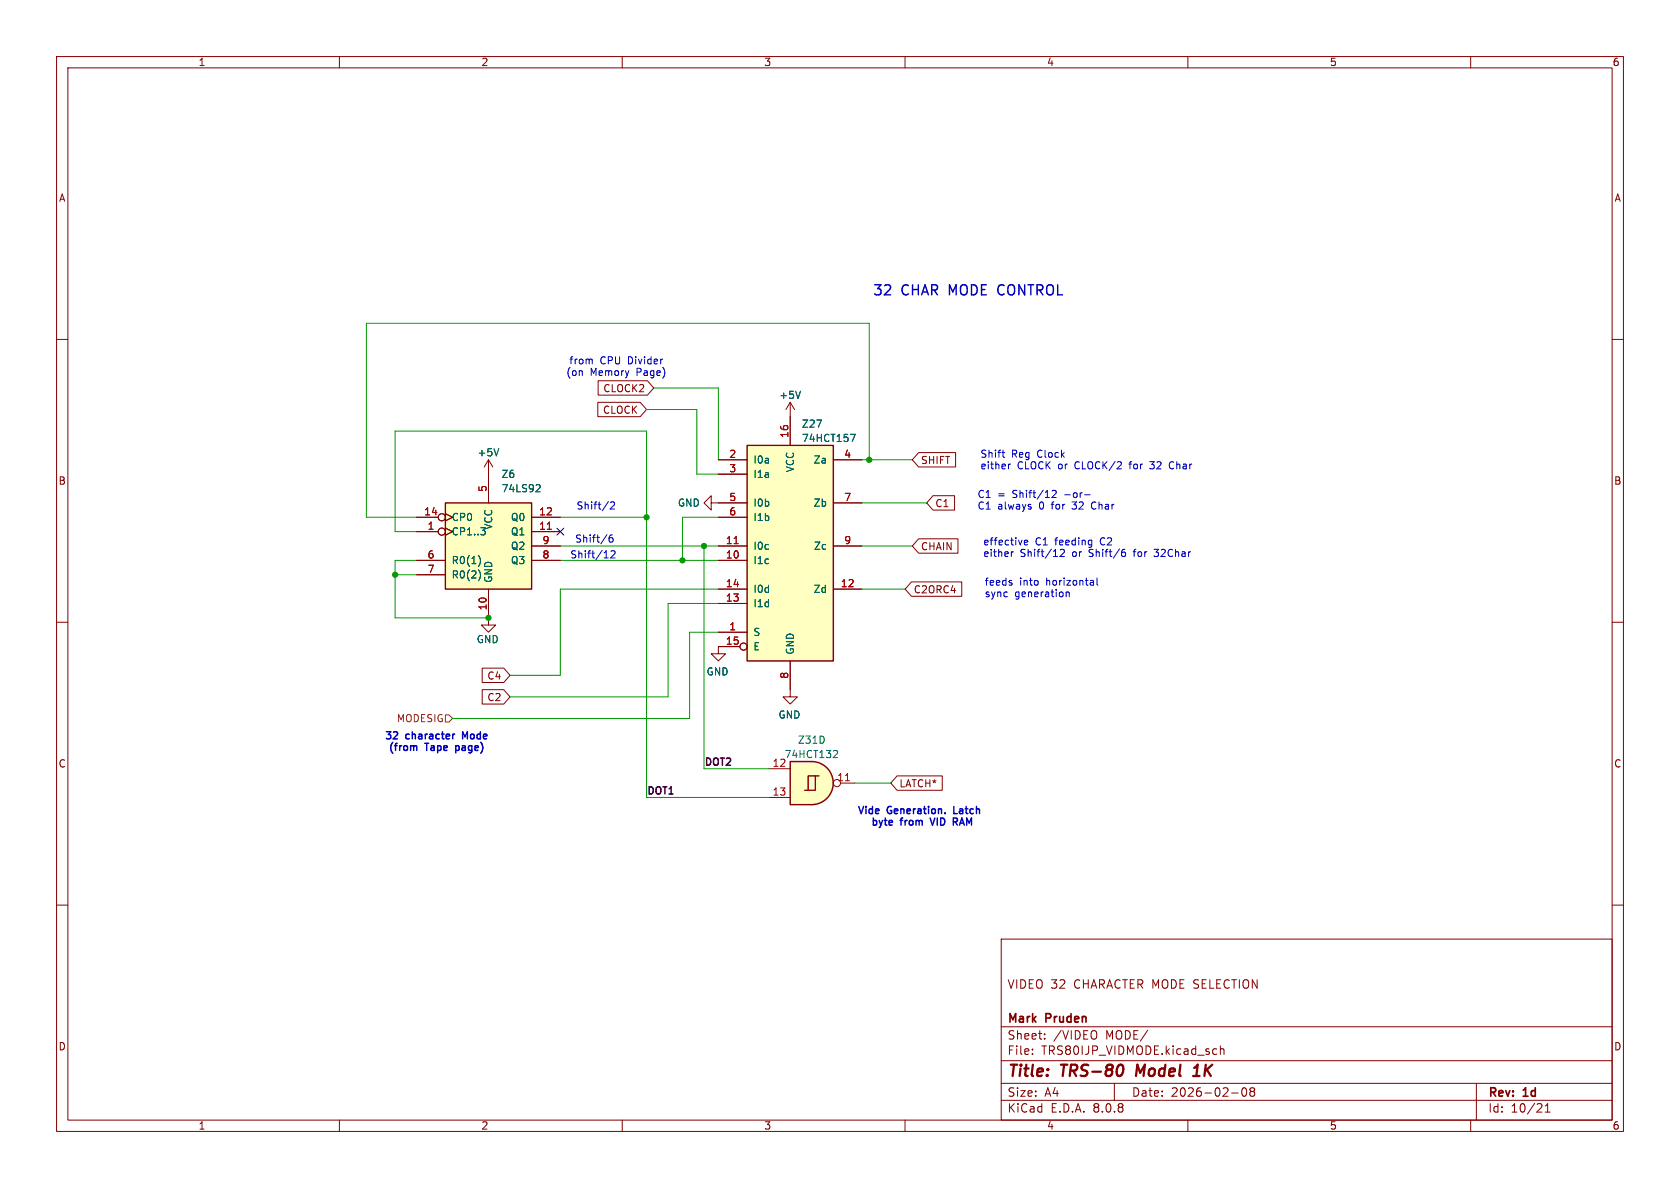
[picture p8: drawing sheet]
<svg xmlns="http://www.w3.org/2000/svg" width="297mm" height="210mm" viewBox="0 0 297 210" stroke-linecap="round" stroke-linejoin="round" font-family="sans-serif">
<defs><g id="words">
<g font-size="2.8" fill="#840000">
<text x="178" y="190.9">Title:</text>
<text x="187.7" y="190.9">TRS-80</text>
<text x="201.7" y="190.9">Model</text>
<text x="212.7" y="190.9">1K</text>
</g>
<g font-size="2.5" fill="#0000c2">
<text x="154.2" y="52.6">32</text>
<text x="159.3" y="52.6">CHAR MODE CONTROL</text>
</g>
<g font-size="2.1" fill="#840000">
<text x="178" y="175">VIDEO 32</text>
<text x="189.9" y="175">CHARACTER MODE SELECTION</text>
<text x="178" y="184">Sheet:</text>
<text x="178" y="181.2">Mark</text>
<text x="185" y="181.2">Pruden</text>
<text x="186.2" y="184">/VIDEO</text>
<text x="195.5" y="184">MODE/</text>
<text x="178" y="186.7">File:</text>
<text x="184.1" y="186.7">TRS80IJP_VIDMODE.kicad_sch</text>
<text x="178" y="196.9">KiCad</text>
<text x="178" y="194.1">Size:</text>
<text x="184.7" y="194.1">A4</text>
<text x="185.7" y="196.9">E.D.A.</text>
<text x="193.3" y="196.9">8.0.8</text>
<text x="200" y="194.1">Date:</text>
<text x="207" y="194.1">2026-02-08</text>
<text x="263" y="194.3">Rev:</text>
<text x="263" y="196.9">Id:</text>
<text x="267.1" y="196.9">10/21</text>
<text x="269.4" y="194.3">1d</text>
</g>
<g font-size="1.8" fill="#840000">
<text x="35" y="11.9">1</text>
<text x="85" y="11.9">2</text>
<text x="135" y="11.9">3</text>
<text x="185" y="11.9">4</text>
<text x="235" y="11.9">5</text>
<text x="285" y="11.9">6</text>
<text x="10.3" y="35.9">A</text>
<text x="285.3" y="35.9">A</text>
<text x="106.6" y="69.5">CLOCK2</text>
<text x="106.5" y="73.3">CLOCK</text>
<text x="162.7" y="82.2">SHIFT</text>
<text x="10.3" y="85.9">B</text>
<text x="165.3" y="89.9">C1</text>
<text x="285.3" y="85.9">B</text>
<text x="162.7" y="97.5">CHAIN</text>
<text x="161.4" y="105.1">C2ORC4</text>
<text x="86.1" y="124.1">C2</text>
<text x="86.1" y="120.3">C4</text>
<text x="10.3" y="135.9">C</text>
<text x="285.3" y="135.9">C</text>
<text x="158.9" y="139.4">LATCH*</text>
<text x="10.3" y="185.9">D</text>
<text x="285.3" y="185.9">D</text>
<text x="35" y="199.9">1</text>
<text x="85" y="199.9">2</text>
<text x="135" y="199.9">3</text>
<text x="185" y="199.9">4</text>
<text x="235" y="199.9">5</text>
<text x="285" y="199.9">6</text>
</g>
<g font-size="1.8" fill="#0000c2">
<text x="100.5" y="64.6">from</text>
<text x="106.1" y="64.6">CPU</text>
<text x="111.1" y="64.6">Divider</text>
<text x="100" y="66.7">(on</text>
<text x="104.3" y="66.7">Memory</text>
<text x="112.6" y="66.7">Page)</text>
<text x="173.2" y="81.1">Shift</text>
<text x="173.2" y="83.2">either</text>
<text x="178.8" y="81.1">Reg</text>
<text x="179.8" y="83.2">CLOCK</text>
<text x="183.5" y="81.1">Clock</text>
<text x="187.2" y="83.2">or</text>
<text x="190.3" y="83.2">CLOCK/2</text>
<text x="200.2" y="83.2">for</text>
<text x="204" y="83.2">32</text>
<text x="207.6" y="83.2">Char</text>
<text x="172.7" y="88.2">C1</text>
<text x="176.4" y="88.2">=</text>
<text x="179.1" y="88.2">Shift/12</text>
<text x="188.4" y="88.2">-or-</text>
<text x="101.8" y="90.3">Shift/2</text>
<text x="172.7" y="90.3">C1</text>
<text x="176.4" y="90.3">always</text>
<text x="183.8" y="90.3">0</text>
<text x="186.2" y="90.3">for</text>
<text x="190" y="90.3">32</text>
<text x="193.6" y="90.3">Char</text>
<text x="100.7" y="98.9">Shift/12</text>
<text x="101.6" y="96.1">Shift/6</text>
<text x="173.7" y="96.6">effective</text>
<text x="173.7" y="98.7">either</text>
<text x="180.3" y="98.7">Shift/12</text>
<text x="183" y="96.6">C1</text>
<text x="186.7" y="96.6">feeding</text>
<text x="189.7" y="98.7">or</text>
<text x="192.8" y="98.7">Shift/6</text>
<text x="194.8" y="96.6">C2</text>
<text x="200.9" y="98.7">for</text>
<text x="204.7" y="98.7">32Char</text>
<text x="174" y="103.7">feeds</text>
<text x="174" y="105.8">sync</text>
<text x="179.4" y="105.8">generation</text>
<text x="180.2" y="103.7">into</text>
<text x="185" y="103.7">horizontal</text>
<text x="67.9" y="131.1">32</text>
<text x="71.8" y="131.1">character</text>
<text x="82.2" y="131.1">Mode</text>
<text x="68.5" y="133.1">(from</text>
<text x="75.2" y="133.1">Tape</text>
<text x="81" y="133.1">page)</text>
<text x="151.4" y="144.3">Vide</text>
<text x="153.8" y="146.3">byte</text>
<text x="156.9" y="144.3">Generation.</text>
<text x="159.2" y="146.3">from</text>
<text x="165.1" y="146.3">VID</text>
<text x="169.1" y="144.3">Latch</text>
<text x="169.5" y="146.3">RAM</text>
</g>
<g font-size="1.8" fill="#006464">
<text x="137.7" y="70.7">+5V</text>
<text x="141.7" y="75.8">Z27</text>
<text x="84.3" y="80.9">+5V</text>
<text x="133.1" y="82.1">I0a</text>
<text x="140.6" y="83.6" transform="rotate(-90 140.6 83.6)">VCC</text>
<text x="141.7" y="78.3">74HCT157</text>
<text x="143.7" y="82.1">Za</text>
<text x="88.6" y="84.7">Z6</text>
<text x="88.6" y="87.2">74LS92</text>
<text x="119.7" y="89.8">GND</text>
<text x="133.1" y="84.7">I1a</text>
<text x="133.1" y="89.8">I0b</text>
<text x="143.7" y="89.8">Zb</text>
<text x="79.8" y="94.8">CP1..3</text>
<text x="79.8" y="92.3">CP0</text>
<text x="87.2" y="93.7" transform="rotate(-90 87.2 93.7)">VCC</text>
<text x="90.2" y="94.8">Q1</text>
<text x="90.2" y="92.3">Q0</text>
<text x="133.1" y="92.3">I1b</text>
<text x="79.8" y="99.9">R0(1)</text>
<text x="90.2" y="99.9">Q3</text>
<text x="90.2" y="97.4">Q2</text>
<text x="133.1" y="99.9">I1c</text>
<text x="133.1" y="97.4">I0c</text>
<text x="143.8" y="97.4">Zc</text>
<text x="79.8" y="102.5">R0(2)</text>
<text x="87.2" y="103.1" transform="rotate(-90 87.2 103.1)">GND</text>
<text x="133.1" y="107.5">I1d</text>
<text x="133.1" y="105">I0d</text>
<text x="143.7" y="105">Zd</text>
<text x="84.2" y="113.9">GND</text>
<text x="133.1" y="112.6">S</text>
<text x="124.8" y="119.6">GND</text>
<text x="133.1" y="115.2">E</text>
<text x="140.6" y="115.8" transform="rotate(-90 140.6 115.8)">GND</text>
<text x="137.5" y="127.2">GND</text>
<text x="141" y="131.7">Z31D</text>
<text x="138.6" y="134.2">74HCT132</text>
</g>
<g font-size="1.8" fill="#a90000">
<text x="139.4" y="77.5" transform="rotate(-90 139.4 77.5)">16</text>
<text x="128.8" y="81">2</text>
<text x="128.8" y="83.6">3</text>
<text x="149.2" y="81">4</text>
<text x="86.1" y="87.1" transform="rotate(-90 86.1 87.1)">5</text>
<text x="128.8" y="88.6">5</text>
<text x="149.2" y="88.6">7</text>
<text x="74.9" y="91.2">14</text>
<text x="75.5" y="93.7">1</text>
<text x="95.2" y="93.7">11</text>
<text x="95.2" y="91.2">12</text>
<text x="128.8" y="91.2">6</text>
<text x="75.5" y="98.8">6</text>
<text x="75.5" y="101.3">7</text>
<text x="95.8" y="98.8">8</text>
<text x="95.8" y="96.3">9</text>
<text x="128.2" y="98.8">10</text>
<text x="128.2" y="96.3">11</text>
<text x="149.2" y="96.3">9</text>
<text x="86.1" y="108" transform="rotate(-90 86.1 108)">10</text>
<text x="128.2" y="106.4">13</text>
<text x="128.2" y="103.9">14</text>
<text x="148.5" y="103.9">12</text>
<text x="128.8" y="111.5">1</text>
<text x="128.2" y="114">15</text>
<text x="139.4" y="120.1" transform="rotate(-90 139.4 120.1)">8</text>
<text x="136.5" y="135.6">12</text>
<text x="136.5" y="140.7">13</text>
<text x="147.9" y="138.2">11</text>
</g>
<text font-size="1.8" fill="#725600" x="70.1" y="127.9">MODESIG</text>
<g font-size="1.8" fill="#0f0f0f">
<text x="124.5" y="135.4">DOT2</text>
<text x="114.3" y="140.5">DOT1</text>
</g>
</g></defs>
<g fill="none" stroke="#840000" stroke-width=".18">
<path d="M10 10h277v190h-277zM12 12h273v186h-273zM60 10v2M110 10v2M160 10v2M210 10v2M260 10v2M10 60h2M285 60h2M10 110h2M86.4 109.2v1.3h1.2l-1.2 1.3-1.3-1.3h1.3M127 114.3v1.3h1.3l-1.3 1.2-1.3-1.2h1.3"/>
<path d="M285 110h2M10 160h2M177 166h108v32h-108zM285 160h2M60 198v2M110 198v2M160 198v2M177 194.5h108M177 191.5h108M177 187.5h108M177 181.5h108M182.5 186.3v.1"/>
<path d="M182.5 185.5v.1M184.7 183.6v.1M184.7 182.8v.1M197 191.5v3M210 198v2M215 185.4l.1 .1M215.1 186.3l-.1 .1M215.7 184.9v1.5M215.7 185.5l.3-.1 .3 .1 .1 .9M217.7 193.2h1.2M219.7 192.4l.2-.1a.81 .81 0 0 1 .6 .6 .81 .81 0 0 1-.3 .8l-.2 .1a.81 .81 0 0 1-.3-1.4zM221.2 192.9l-.2-.2 .2-.4 .5 .1 .1 .2-.3 .3"/>
<path d="M221.2 192.9l-.2 .3v.5l.2 .1 .5-.1 .1-.2-.1-.4-.2-.2M221.2 192.9h.3M260 198v2M261 191.5v6.5M273.2 196.6h.8M273.2 195.5l.4-.4v1.5"/>
</g>
<path d="M198.4 188.3a1.31 1.31 0 0 1 0 1.5M201.1 188.2l-.3 2M210.9 190.2h1.2M211.1 188.8l.6-.6-.2 2" fill="none" stroke="#840000" stroke-width=".4"/>
<path d="M143.5 134.6a3.8 3.8 0 0 1 3.8 3.8 3.8 3.8 0 0 1-3.8 3.8z" fill="#ffffc2" stroke="#ffffc2" stroke-width=".18"/>
<path d="M139.7 134.6h3.8v7.6h-3.8z" fill="#ffffc2"/>
<g fill="none" stroke="#840000" stroke-width=".18">
<path d="M139.7 71.1l-.8 1.3M139.7 71.1v2.6M139.7 71.1l.8 1.3M125.7 88.9v-1.3l-1.2 1.3 1.2 1.3v-1.3h1.3M135.9 135.9h3.8M139.7 121.9v1.3h1.3l-1.3 1.3-1.3-1.3h1.3M144.1 137.2h-1.2v2.5M144.8 137.2h-.7v2.5h-1.9M148.6 138.4h2.5M135.9 141h3.8"/>
<circle cx="148" cy="138.4" r=".63"/>
</g>
<path d="M139.7 134.6h3.8a3.8 3.8 0 0 1 3.8 3.8 3.8 3.8 0 0 1-3.8 3.8h-3.8z" fill="none" stroke="#840000" stroke-width=".25"/>
<path d="M149.5 138h.7" fill="none" stroke="#a90000" stroke-width=".18"/>
<path d="M141.5 69.2l-.4 1.2M147.5 132.7h.5l.1 .3-.8 .9h.8" fill="none" stroke="#006464" stroke-width=".18"/>
<path d="M78.7 88.9h15.3v15.2h-15.3z" fill="#ffffc2"/>
<path d="M78.7 88.9h15.3v15.2h-15.3z" fill="none" stroke="#840000" stroke-width=".25"/>
<g fill="none" stroke="#840000" stroke-width=".18">
<path d="M73.7 94h3.8M73.7 91.4h3.8M73.7 99.1h5M78.7 93.3l1.3 .7-1.3 .6M78.7 90.8l1.3 .6-1.3 .7M86.4 81.3v7.6M86.4 81.3l-.8 1.3M86.4 81.3l.7 1.3M94 94h5.1M94 91.4h5.1M94 99.1h5.1M94 96.5h5.1"/>
<path d="M73.7 101.6h5M86.4 104.1v5.1"/>
<circle cx="78.1" cy="91.4" r=".63"/>
<circle cx="78.1" cy="94" r=".63"/>
</g>
<path d="M88.2 79.3l-.4 1.3M84.6 98.2a1.49 1.49 0 0 1 0 1.9M85 93.3h.8M85.8 94.3l-.1 .2M95 85.7h.4l.1 .3-.8 .9h.8M84.6 100.8a1.49 1.49 0 0 1 0 1.8" fill="none" stroke="#006464" stroke-width=".18"/>
<path d="M96.8 93.6h.7" fill="none" stroke="#a90000" stroke-width=".18"/>
<path d="M132.1 78.7h15.2v38.1h-15.2z" fill="#ffffc2"/>
<path d="M132.1 78.7h15.2v38.1h-15.2z" fill="none" stroke="#840000" stroke-width=".25"/>
<g fill="none" stroke="#840000" stroke-width=".18">
<path d="M105.7 71.1h7.5l1.1 1.3-1.1 1.3h-7.5zM105.7 67.3h8.8l1.1 1.3-1.1 1.3h-8.8zM139.7 73.7v5M73.7 99.1h5M73.7 91.4h3.8M73.7 94h3.8M78.7 93.3l1.3 .7-1.3 .6M78.7 90.8l1.3 .6-1.3 .7M86.4 83.8v5.1M94 99.1h5.1M94 96.5h5.1M94 91.4h5.1"/>
<path d="M94 94h5.1M127 99.1h5.1M127 96.5h5.1M127 81.3h5.1M127 83.8h5.1M127 88.9h5.1M127 91.4h5.1M147.3 96.5h5.1M147.3 81.3h5.1M147.3 88.9h5.1M162.4 95.2h7v2.6h-7l-1.1-1.3zM162.4 80h6.5v2.6h-6.5l-1.1-1.3z"/>
<path d="M164.9 87.6h3.9v2.6h-3.9l-1.1-1.3zM73.7 101.6h5M85.2 118.1h3.9l1.1 1.3-1.1 1.3h-3.9zM86.4 104.1v5.1M127 111.8h5.1M127 104.1h5.1M127 106.7h5.1M127 114.3h3.8M139.7 116.8v5.1M147.3 104.1h5.1M161.1 102.9h8.9v2.5h-8.9l-1.1-1.3zM85.2 121.9h3.9l1.1 1.3-1.1 1.3h-3.9z"/>
<path d="M158.6 137.2h8v2.5h-8l-1.1-1.3z"/>
<circle cx="78.1" cy="91.4" r=".63"/>
<circle cx="78.1" cy="94" r=".63"/>
<circle cx="131.4" cy="114.3" r=".63"/>
</g>
<path d="M96.8 93.6h.7M129.8 96.1h.7" fill="none" stroke="#a90000" stroke-width=".18"/>
<path d="M88.2 79.3l-.4 1.3M141.5 69.2l-.4 1.2M150.4 76.8h.8l-.5 1.2M84.6 98.2a1.49 1.49 0 0 1 0 1.9M85 93.3h.8M85.8 94.3l-.1 .2M95 85.7h.4l.1 .3-.8 .9h.8M84.6 100.8a1.49 1.49 0 0 1 0 1.8" fill="none" stroke="#006464" stroke-width=".18"/>
<path d="M78.7 126.4h.7l.6 .6-.6 .6h-.7z" fill="none" stroke="#725600" stroke-width=".18"/>
<g fill="none" stroke="#0000c2" stroke-width=".18">
<path d="M104.5 63.5l.2 .2v.6M177.1 80h.5M106.8 98.6h.7M107.3 94.5l-1.1 1.6M107.6 88.7l-1.1 1.6M107.9 88.8l.5-.1 .2 .4-.7 .9h.7M108 97.5l.5-.1 .2 .3-.7 .9h.7M108.3 94.6h-.4a.86 .86 0 0 0 0 1.2l.4-.1 .1-.4-.3-.3-.3 .1-.1 .2M177.3 80.7l.3 .1M178.3 82v.9M178.4 82.1l-.1 .2M178.8 97.5v.9"/>
<path d="M179.2 97.5l-.4 .3M181.1 95.9l.6-.1-.1-.3h-.3l-.2 .2 .1 .6h.4M186 86.8l.5-.1 .2 .3-.8 1h.8M186.2 98.4h.8M188.2 97.5l-.8 .9h.8M191.7 87.5h1M192.9 95.5h.1M193 95.5l-.1 1.1M193 96.3h-.1M193.2 88.8l-.2 .5 .2 .6M198.3 97.7l.5-.1 .2 .2-.1 .5-.4 .1-.2-.1M198.9 97.1l-.4 .1-.2 .2"/>
<path d="M203.3 81.6h.8M203.3 82.8l.1 .1M204 97.1h.8M204 98.3l.2 .1M207.1 81.6a.68 .68 0 0 0-.4 .7 .68 .68 0 0 0 .4 .6M178.9 103.1v.3M188.5 104.6v.9M188.5 104.8l.2-.2 .3 .1v.8M193.1 102.6l.2 .2v.6M193.3 103.4h-.1M193.3 102.9l-.1 .1M193.9 102.2v1.1l.2 .1"/>
</g>
<path d="M73.5 131.8l.2 .2v.7M80.3 129.8h.1M164.4 144.6l.5 1.3M168.5 144.6h.5M168.5 145.3h.5M168.8 145.3l.5 .6" fill="none" stroke="#0000c2" stroke-width=".25"/>
<g fill="none" stroke="#009600" stroke-width=".18">
<path d="M114.3 72.4h8.9v11.4h3.8M115.6 68.6h11.4v12.7M73.7 99.1h-3.9v10.1h16.6M73.7 94h-3.9v-17.8h44.5v64.8h21.6M99.1 91.4h15.2M99.1 99.1h27.9M99.1 96.5h27.9M124.5 96.5v39.4h11.4M127 91.4h-6.4v7.7M152.4 96.5h8.9M152.4 81.3h8.9M152.4 88.9h11.4"/>
<path d="M153.7 81.3v-24.1h-88.9v34.2h8.9M69.8 101.6h3.9M127 104.1h-27.9v15.3h-8.9M127 111.8h-5.1v15.2h-41.9M127 106.7h-8.9v16.5h-27.9M152.4 104.1h7.6M151.1 138.4h6.4"/>
</g>
<path d="M98.5 93.4l1.2 1.2M99.7 93.4l-1.2 1.2" fill="none" stroke="#000084" stroke-width=".18"/>
<g fill="#009600" stroke="#009600" stroke-width=".18">
<circle cx="86.4" cy="109.2" r=".46"/>
<circle cx="114.3" cy="91.4" r=".46"/>
<circle cx="69.8" cy="101.6" r=".46"/>
<circle cx="120.6" cy="99.1" r=".46"/>
<circle cx="124.5" cy="96.5" r=".46"/>
<circle cx="153.7" cy="81.3" r=".46"/>
</g>
<use href="#words"/>
</svg>
